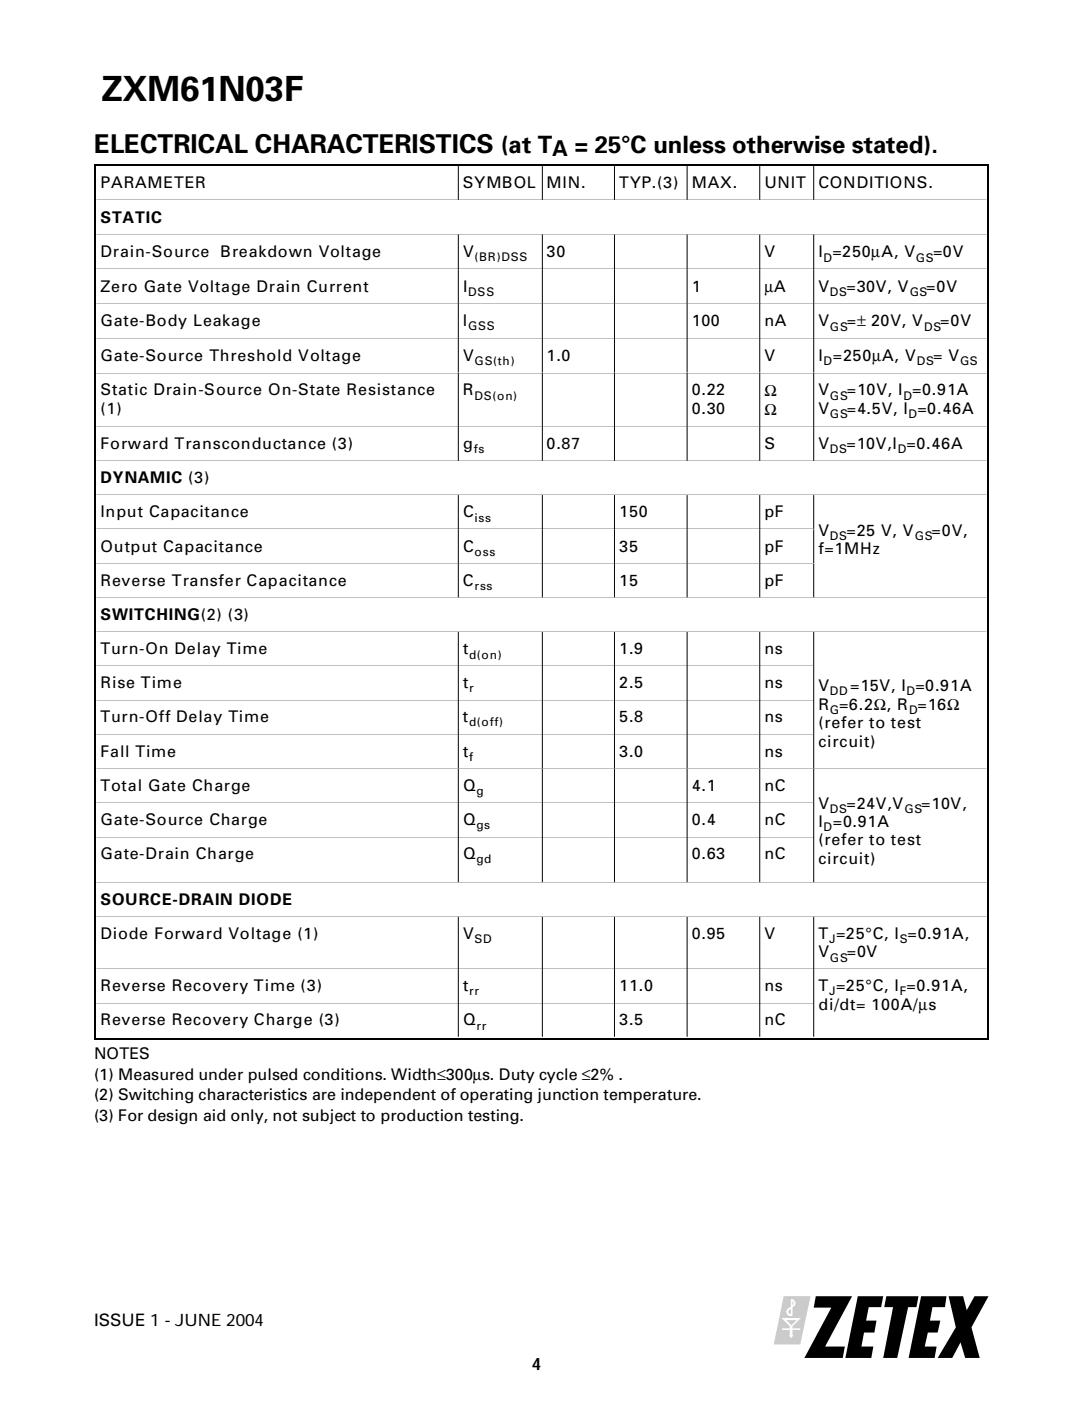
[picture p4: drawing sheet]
<svg xmlns="http://www.w3.org/2000/svg" width="177mm" height="229mm" viewBox="0 0 177 229" stroke-linecap="round" stroke-linejoin="round" font-family="sans-serif">
<defs><g id="words">
<text font-size="5.7" x="16.5" y="16.5">ZXM61N03F</text>
<text font-size="4.2" x="15.4" y="25">ELECTRICAL CHARACTERISTICS (at T</text>
<text font-size="3.6" x="90.1" y="25.4">A = 25°C unless otherwise stated).</text>
<g font-size="2.8">
<text x="15.4" y="216.4">ISSUE 1 - JUNE 2004</text>
<text x="86.8" y="223.5">4</text>
</g>
<g font-size="2.6">
<text x="16.4" y="30.7">PARAMETER</text>
<text x="75.6" y="30.7">SYMBOL MIN.</text>
<text x="101" y="30.7">TYP.(3)</text>
<text x="112.9" y="30.7">MAX.</text>
<text x="124.8" y="30.7">UNIT</text>
<text x="133.6" y="30.7">CONDITIONS.</text>
<text x="16.4" y="36.3">STATIC</text>
<text x="16.4" y="41.9">Drain-Source Breakdown Voltage</text>
<text x="75.6" y="41.9">V</text>
<text x="89.2" y="41.9">30</text>
<text x="124.7" y="41.9">V</text>
<text x="16.4" y="47.6">Zero Gate Voltage Drain Current</text>
<text x="75.6" y="47.6">I</text>
<text x="112.9" y="47.6">1</text>
<text x="124.7" y="47.7">µA</text>
<text x="133.6" y="42">I =250µA, V</text>
<text x="133.6" y="47.6">V</text>
<text x="138.1" y="47.6">=30V, V</text>
<text x="151.2" y="47.6">=0V</text>
<text x="152.3" y="42">=0V</text>
<text x="16.4" y="53.2">Gate-Body Leakage</text>
<text x="75.5" y="53.2">I</text>
<text x="112.9" y="53.2">100</text>
<text x="124.8" y="53.2">nA</text>
<text x="133.6" y="53.3">V</text>
<text x="138.2" y="53.3">=± 20V, V</text>
<text x="153.5" y="53.3">=0V</text>
<text x="16.4" y="58.9">Gate-Source Threshold Voltage</text>
<text x="75.6" y="58.9">V</text>
<text x="89.2" y="58.9">1.0</text>
<text x="124.8" y="58.9">V</text>
<text x="133.6" y="58.9">I =250µA, V</text>
<text x="152.3" y="58.9">= V</text>
<text x="16.4" y="64.5">Static Drain-Source On-State Resistance</text>
<text x="75.6" y="64.5">R</text>
<text x="112.9" y="64.5">0.22</text>
<text x="124.7" y="64.6">Ω</text>
<text x="133.6" y="64.5">V</text>
<text x="138.2" y="64.5">=10V, I =0.91A</text>
<text x="16.4" y="67.5">(1)</text>
<text x="112.9" y="67.5">0.30</text>
<text x="124.7" y="67.7">Ω</text>
<text x="133.6" y="67.5">V</text>
<text x="138.2" y="67.5">=4.5V, I =0.46A</text>
<text x="16.4" y="73.2">Forward Transconductance (3)</text>
<text x="75.6" y="73.2">g</text>
<text x="89.2" y="73.2">0.87</text>
<text x="124.8" y="73.2">S</text>
<text x="133.6" y="73.2">V</text>
<text x="138.1" y="73.2">=10V,I =0.46A</text>
<text x="16.4" y="78.8">DYNAMIC (3)</text>
<text x="16.4" y="84.4">Input Capacitance</text>
<text x="75.6" y="84.4">C</text>
<text x="101" y="84.4">150</text>
<text x="124.7" y="84.4">pF</text>
<text x="133.6" y="87.4">V</text>
<text x="138.1" y="87.4">=25 V, V</text>
<text x="152" y="87.4">=0V,</text>
<text x="16.4" y="95.6">Reverse Transfer Capacitance</text>
<text x="16.4" y="90">Output Capacitance</text>
<text x="75.6" y="95.6">C</text>
<text x="75.6" y="90">C</text>
<text x="101" y="90">35</text>
<text x="101" y="95.6">15</text>
<text x="124.7" y="90">pF</text>
<text x="124.7" y="95.6">pF</text>
<text x="133.6" y="90.3">f=1MHz</text>
<text x="16.4" y="101.2">SWITCHING(2) (3)</text>
<text x="16.4" y="106.8">Turn-On Delay Time</text>
<text x="75.6" y="106.8">t</text>
<text x="101" y="106.8">1.9</text>
<text x="124.8" y="106.8">ns</text>
<text x="16.4" y="112.3">Rise Time</text>
<text x="75.6" y="112.3">t</text>
<text x="101" y="112.3">2.5</text>
<text x="124.8" y="112.3">ns</text>
<text x="133.6" y="112.8">V</text>
<text x="138.7" y="112.8">=15V, I =0.91A</text>
<text x="16.4" y="117.9">Turn-Off Delay Time</text>
<text x="75.6" y="117.9">t</text>
<text x="101" y="117.9">5.8</text>
<text x="124.8" y="117.9">ns</text>
<text x="133.6" y="118.8">(refer to test</text>
<text x="133.6" y="115.8">R =6.2Ω, R =16Ω</text>
<text x="16.4" y="123.5">Fall Time</text>
<text x="75.6" y="123.5">t</text>
<text x="101" y="123.5">3.0</text>
<text x="124.8" y="123.5">ns</text>
<text x="133.6" y="121.8">circuit)</text>
<text x="16.4" y="129">Total Gate Charge</text>
<text x="75.6" y="129">Q</text>
<text x="112.9" y="129">4.1</text>
<text x="124.8" y="129">nC</text>
<text x="16.4" y="134.6">Gate-Source Charge</text>
<text x="75.6" y="134.6">Q</text>
<text x="112.9" y="134.6">0.4</text>
<text x="124.8" y="134.6">nC</text>
<text x="133.6" y="132">V</text>
<text x="133.6" y="137.9">(refer to test</text>
<text x="133.6" y="135">I =0.91A</text>
<text x="138.1" y="132">=24V,V</text>
<text x="150.3" y="132">=10V,</text>
<text x="16.4" y="140.2">Gate-Drain Charge</text>
<text x="75.6" y="140.2">Q</text>
<text x="112.9" y="140.2">0.63</text>
<text x="124.8" y="140.2">nC</text>
<text x="133.6" y="141">circuit)</text>
<text x="16.4" y="147.7">SOURCE-DRAIN DIODE</text>
<text x="16.4" y="153.3">Diode Forward Voltage (1)</text>
<text x="75.6" y="153.3">V</text>
<text x="112.9" y="153.3">0.95</text>
<text x="124.8" y="153.3">V</text>
<text x="133.6" y="153.3">T =25°C, I =0.91A,</text>
<text x="16.4" y="161.7">Reverse Recovery Time (3)</text>
<text x="75.6" y="161.7">t</text>
<text x="101" y="161.7">11.0</text>
<text x="124.8" y="161.7">ns</text>
<text x="133.6" y="156.2">V</text>
<text x="133.6" y="161.7">T =25°C, I =0.91A,</text>
<text x="138.2" y="156.2">=0V</text>
<text x="16.4" y="167.3">Reverse Recovery Charge (3)</text>
<text x="75.6" y="167.3">Q</text>
<text x="101" y="167.3">3.5</text>
<text x="124.8" y="167.3">nC</text>
<text x="133.6" y="164.8">di/dt= 100A/µs</text>
<text x="15.4" y="172.7">NOTES</text>
<text x="15.4" y="176.2">(1) Measured under pulsed conditions. Width≤300µs. Duty cycle ≤2% .</text>
<text x="15.4" y="179.5">(2) Switching characteristics are independent of operating junction temperature.</text>
<text x="15.4" y="182.9">(3) For design aid only, not subject to production testing.</text>
</g>
<g font-size="1.9">
<text x="77.4" y="42.6">(BR)DSS</text>
<text x="134.4" y="42.7">D</text>
<text x="149.5" y="42.7">GS</text>
<text x="76.4" y="48.3">DSS</text>
<text x="76.4" y="53.9">GSS</text>
<text x="135.4" y="48.3">DS</text>
<text x="135.4" y="53.9">GS</text>
<text x="148.5" y="48.3">GS</text>
<text x="150.8" y="53.9">DS</text>
<text x="77.4" y="59.5">GS(th)</text>
<text x="134.4" y="59.6">D</text>
<text x="149.6" y="59.6">DS</text>
<text x="156.7" y="59.6">GS</text>
<text x="77.4" y="65.2">DS(on)</text>
<text x="135.4" y="65.2">GS</text>
<text x="147.4" y="65.2">D</text>
<text x="135.4" y="68.2">GS</text>
<text x="148.3" y="68.2">D</text>
<text x="77.3" y="73.9">fs</text>
<text x="135.4" y="73.9">DS</text>
<text x="146.5" y="73.9">D</text>
<text x="77.4" y="85.1">iss</text>
<text x="135.4" y="88.1">DS</text>
<text x="149.3" y="88.1">GS</text>
<text x="77.4" y="90.7">oss</text>
<text x="77.4" y="96.3">rss</text>
<text x="76.6" y="107.4">d(on)</text>
<text x="76.6" y="113">r</text>
<text x="135.4" y="113.5">DD</text>
<text x="147.9" y="113.5">D</text>
<text x="76.6" y="118.5">d(off)</text>
<text x="135.4" y="116.5">G</text>
<text x="148.4" y="116.5">D</text>
<text x="76.6" y="124.1">f</text>
<text x="77.8" y="129.7">g</text>
<text x="77.8" y="135.3">gs</text>
<text x="134.4" y="135.6">D</text>
<text x="135.4" y="132.7">DS</text>
<text x="147.6" y="132.7">GS</text>
<text x="77.8" y="140.9">gd</text>
<text x="77.4" y="153.9">SD</text>
<text x="135.3" y="153.9">J</text>
<text x="146.8" y="153.9">S</text>
<text x="135.4" y="156.9">GS</text>
<text x="76.6" y="162.4">rr</text>
<text x="77.8" y="168">rr</text>
<text x="135.3" y="162.4">J</text>
<text x="146.8" y="162.4">F</text>
</g>
</g></defs>
<g fill="none" stroke="#000" stroke-width=".16">
<path d="M15.7 32.6h145.3M15.7 38.2h145.3M74.8 27.1v5.5M74.8 38.3v22.5M88.5 27.1v5.5M88.5 38.3v22.5M100.3 27.1v5.5M100.3 38.3v22.5M112.1 27.1v5.5M112.1 38.3v22.5M124 27.1v5.5M124 38.3v22.5"/>
<path d="M132.8 27.1v5.5M132.8 38.3v22.5M15.7 43.9h145.3M15.7 49.5h145.3M15.7 55.2h145.3M15.7 60.9h145.3M15.7 69.6h145.3M15.7 75.2h145.3M74.8 60.9v14.3M88.5 60.9v14.3M100.3 60.9v14.3M112.1 60.9v14.3"/>
<path d="M124 60.9v14.3M132.8 60.9v14.3M15.7 80.7h145.3M15.7 97.5h145.3M74.8 80.8v16.7M88.5 80.8v16.7M100.3 80.8v16.7M112.1 80.8v16.7M124 80.8v16.7M132.8 80.8v5.5h-117.1M132.8 86.4v5.5h-117.1M132.8 92v5.5"/>
<path d="M15.7 103h145.3M15.7 108.6h117.1M15.7 114.2h117.1M15.7 119.8h117.1M74.8 103.1v22.2M88.5 103.1v22.2M100.3 103.1v22.2M112.1 103.1v22.2M124 103.1v22.2M132.8 103.1v22.2M15.7 125.4h145.3M15.7 131h117.1"/>
<path d="M15.7 136.6h117.1M74.8 125.4v18.5M88.5 125.4v18.5M100.3 125.4v18.5M112.1 125.4v18.5M124 125.4v18.5M132.8 125.4v18.5M15.7 143.9h145.3M15.7 149.5h145.3M15.7 158.1h145.3M74.8 149.6v19.6M88.5 149.6v19.6"/>
<path d="M100.3 149.6v19.6M112.1 149.6v19.6M124 149.6v19.6M132.8 149.6v19.6M15.7 163.7h117.1"/>
</g>
<path d="M15.4 26.9h145.9M15.5 26.8v142.7M161.3 26.8v142.7M15.4 169.5h145.9" fill="none" stroke="#000" stroke-width=".25"/>
<path d="M127.9 211.5h4.4l-1.7 7.9h-4.3z" fill-rule="evenodd" fill="#ccc"/>
<g fill="#000">
<path d="M133.1 211.5h6l-4.4 8.2h3.2l-.4 1.9h-6.2l4.4-8.2h-2.9z" fill-rule="evenodd"/>
<path d="M140 211.5h4.1l-.3 1.8h-2l-.5 2.2h1.7l-.3 1.9h-1.7l-.4 2.3h1.9l-.3 1.9h-4.2z" fill-rule="evenodd"/>
<path d="M144.6 211.5h5.3l-.3 1.8h-1.4l-1.8 8.3h-2.3l1.6-8.3h-1.4z" fill-rule="evenodd"/>
<path d="M150.3 211.5h4.2l-.3 1.8h-2l-.4 2.2h1.7l-.5 1.9h-1.6l-.5 2.3h2l-.4 1.9h-4.2z" fill-rule="evenodd"/>
<path d="M154.8 211.5h2.4l.6 2.3 1.2-2.3h2.3l-2.8 5.1 1.4 5h-2.4l-.7-2.6-1.4 2.6h-2.4l3-5z" fill-rule="evenodd"/>
</g>
<path d="M129.1 211.9l.6 .3 .1 .3v.4l-.5 .5v1.3h-.6v-.1a.52 .52 0 0 1-.3-.7l.2-.4 .5-.3z" fill-rule="evenodd" fill="#fff"/>
<path d="M128.8 213.7l.3-.1v.8h-.3l-.2-.3v-.2z" fill-rule="evenodd" fill="#ccc"/>
<path d="M127.5 215.1h3.2l-1.4 1.3v.4h1.3v.2h-1.3v.9h.2l-.3 .5-.5-.5h.2v-.9h-1.3v-.2h1.3v-.4z" fill-rule="evenodd" fill="#fff"/>
<g fill="#ccc">
<path d="M128.3 215.4h1.7l-.8 .8z"/>
<path d="M129.3 212.4l.3 .2-.1 .3h-.2z" fill-rule="evenodd"/>
</g>
<use href="#words"/>
</svg>
